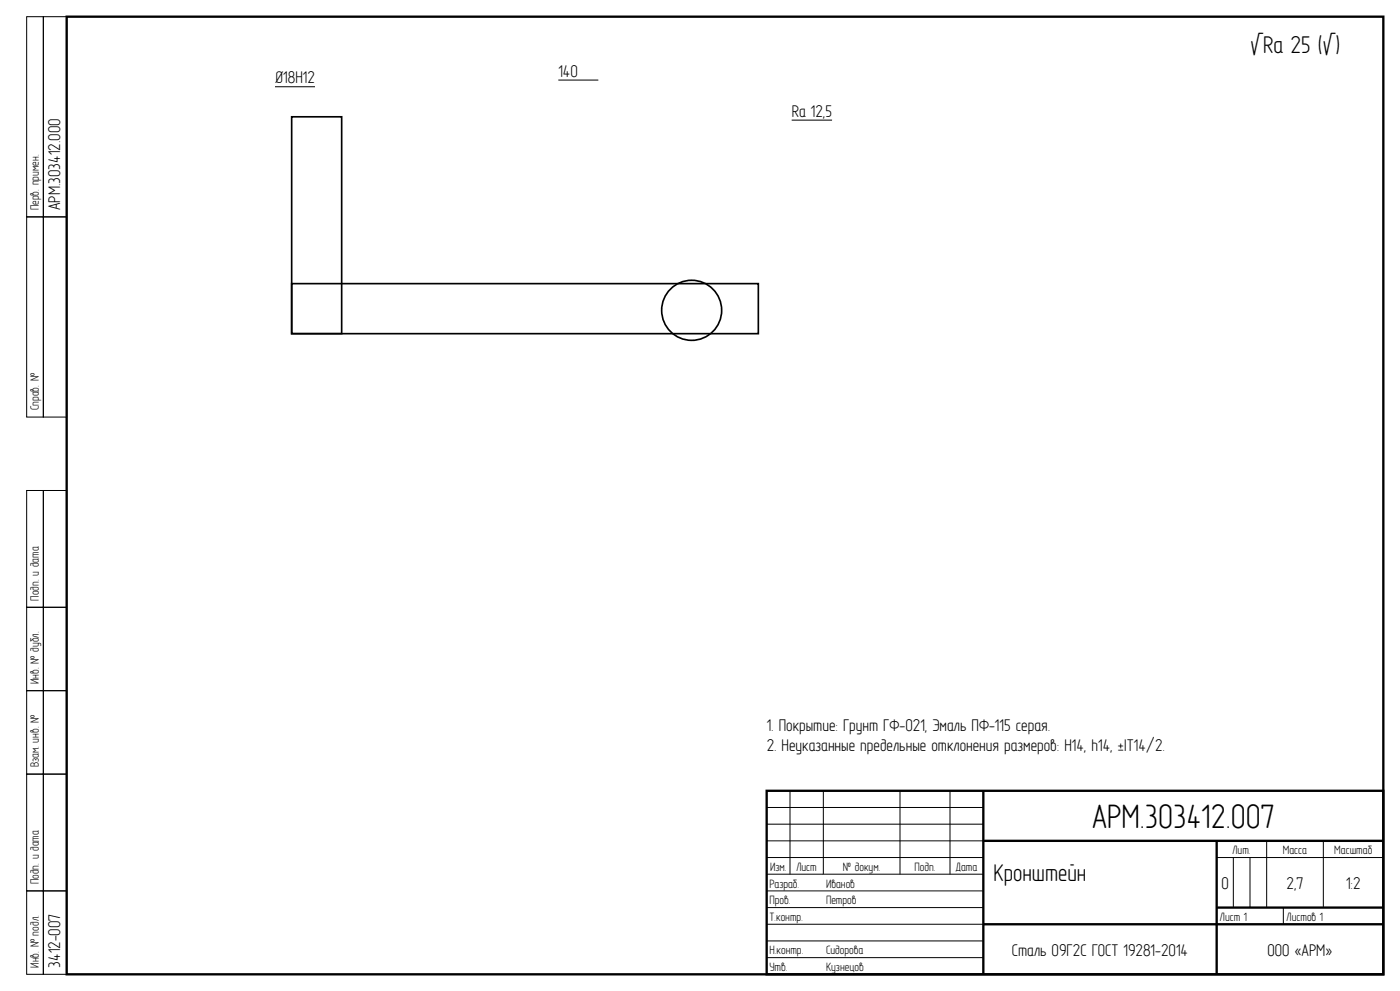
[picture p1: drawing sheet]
<svg xmlns="http://www.w3.org/2000/svg" width="420mm" height="297mm" viewBox="0 0 420 297" stroke-linecap="round" stroke-linejoin="round" font-family="sans-serif">
<defs><g id="words">
<text font-size="11" x="327.7" y="248">АРМ.303412.007</text>
<g font-size="7.9">
<text x="375" y="16">√Ra 25 (√)</text>
<text x="298" y="264">Кронштейн</text>
</g>
<g font-size="5.5">
<text x="167.5" y="23">140</text>
<text x="82.5" y="25">Ø18H12</text>
<text x="237.5" y="35">Ra 12,5</text>
<text x="18" y="63" transform="rotate(-90 18 63)">АРМ.303412.000</text>
<text x="230" y="219">1. Покрытие: Грунт ГФ-021, Эмаль ПФ-115 серая.</text>
<text x="230" y="225">2. Неуказанные предельные отклонения размеров: H14, h14, ±IT14/2.</text>
<text x="366.4" y="266.5">О</text>
<text x="386" y="266.5">2,7</text>
<text x="403.8" y="266.5">1:2</text>
<text x="303.5" y="286.5">Сталь 09Г2С ГОСТ 19281-2014</text>
<text x="380.2" y="286.5">ООО «АРМ»</text>
<text x="18" y="290" transform="rotate(-90 18 290)">3412-007</text>
</g>
<g font-size="3.9">
<text x="11.6" y="63" transform="rotate(-90 11.6 63)">Перв. примен.</text>
<text x="11.6" y="123" transform="rotate(-90 11.6 123)">Справ. №</text>
<text x="11.6" y="180" transform="rotate(-90 11.6 180)">Подп. и дата</text>
<text x="11.6" y="205" transform="rotate(-90 11.6 205)">Инв. № дубл.</text>
<text x="11.6" y="230" transform="rotate(-90 11.6 230)">Взам. инв. №</text>
<text x="369.8" y="256">Лит.</text>
<text x="384.9" y="256">Масса</text>
<text x="400.3" y="256">Масштаб</text>
<text x="231" y="261">Изм.</text>
<text x="238.9" y="261">Лист</text>
<text x="252.8" y="261">№ докум.</text>
<text x="274.3" y="261">Подп.</text>
<text x="286.8" y="261">Дата</text>
<text x="11.6" y="265" transform="rotate(-90 11.6 265)">Подп. и дата</text>
<text x="230.8" y="266">Разраб.</text>
<text x="247.8" y="266">Иванов</text>
<text x="230.8" y="271">Пров.</text>
<text x="247.8" y="271">Петров</text>
<text x="230.8" y="276">Т.контр.</text>
<text x="366" y="276">Лист 1</text>
<text x="386" y="276">Листов 1</text>
<text x="230.8" y="286">Н.контр.</text>
<text x="247.8" y="286">Сидорова</text>
<text x="11.6" y="290" transform="rotate(-90 11.6 290)">Инв. № подл.</text>
<text x="230.8" y="291">Утв.</text>
<text x="247.8" y="291">Кузнецов</text>
</g>
</g></defs>
<path d="M20 5h395v287h-395zM230 237h185v55h-185zM295 237v55M295 252h120M365 252v40M295 277h120M365 272h50" fill="none" stroke="#000" stroke-width=".7" stroke-linecap="butt"/>
<g fill="none" stroke="#000" stroke-width=".3">
<path d="M8 5h5v60h-5zM13 5h7v60h-7zM82.5 26h12M167.5 24h12M237.5 36h12.1M8 65h5v60h-5zM13 65h7v60h-7zM8 147h5v35h-5zM13 147h7v35h-7zM8 182h5v25h-5zM13 182h7v25h-7zM8 207h5v25h-5z"/>
<path d="M13 207h7v25h-7zM8 232h5v35h-5zM13 232h7v35h-7zM237 237v25M247 237v25M270 237v25M285 237v25M230 242h65M230 247h65M230 252h65M230 257h65M365 257h50"/>
<path d="M370 257v15M375 257v15M380 252v20M397 252v20M8 267h5v25h-5zM13 267h7v25h-7zM230 262h65M230 267h65M230 272h65M230 277h65M385 272v5M230 282h65"/>
<path d="M230 287h65"/>
</g>
<g fill="none" stroke="#000" stroke-width=".5">
<path d="M87.5 35h15v65h-15zM87.5 85h140v15h-140z"/>
<circle cx="207.5" cy="93" r="9"/>
</g>
<use href="#words"/>
</svg>
